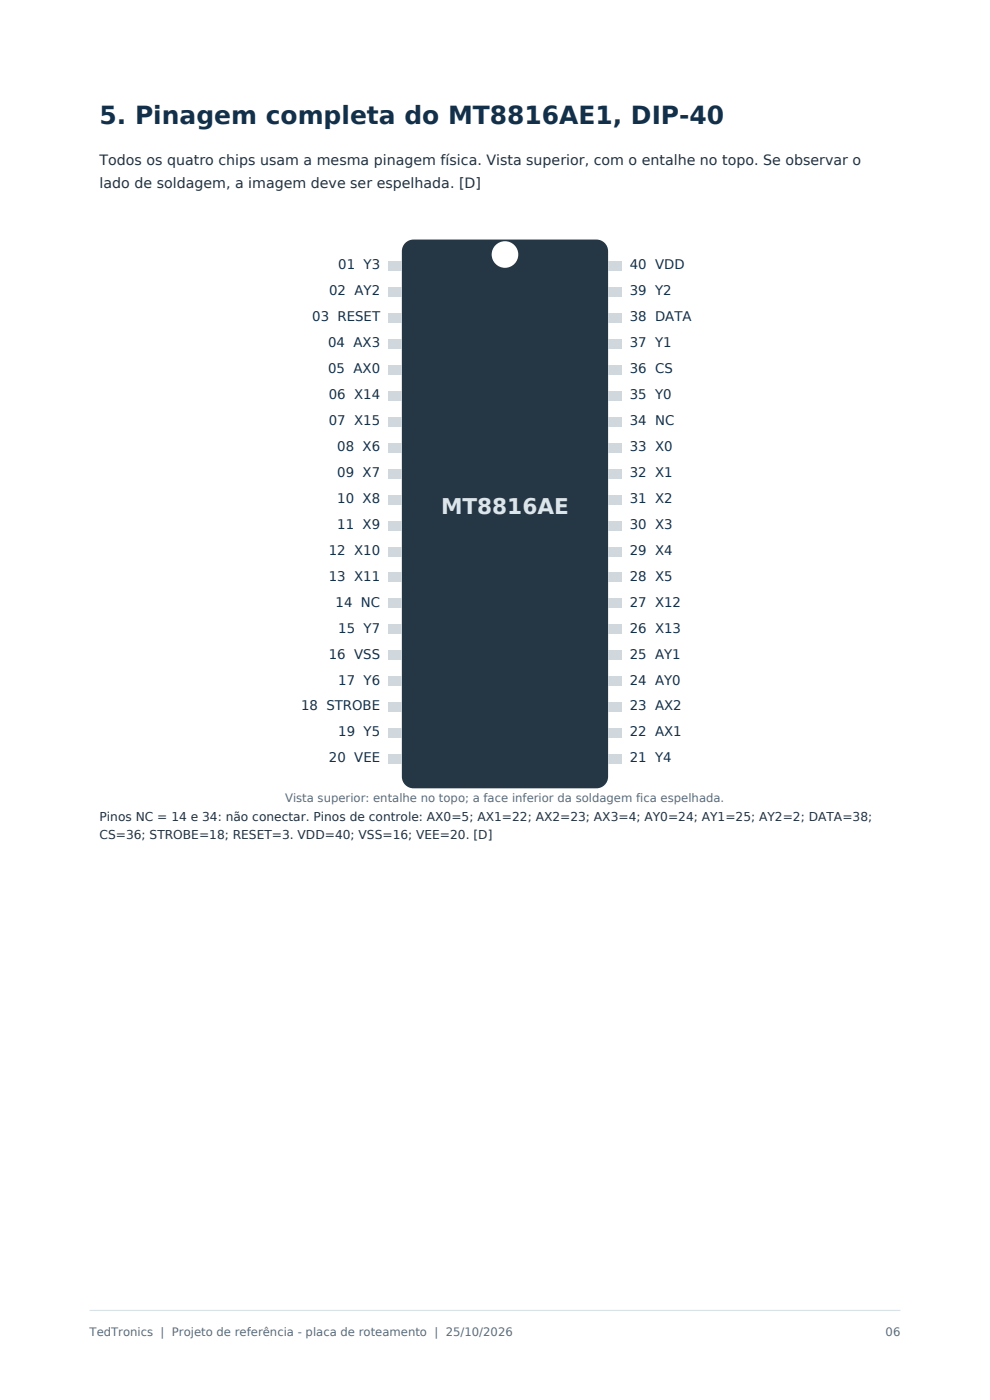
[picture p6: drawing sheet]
<svg xmlns="http://www.w3.org/2000/svg" width="210mm" height="297mm" viewBox="0 0 210 297" stroke-linecap="round" stroke-linejoin="round" font-family="sans-serif">
<defs><g id="words">
<text font-size="5.3" fill="#13304a" x="21.1" y="26.4">5. Pinagem completa do MT8816AE1, DIP-40</text>
<text font-size="4.6" fill="#dae6eb" x="93.5" y="109">MT8816AE</text>
<g font-size="3" fill="#23313f">
<text x="21.1" y="35.1">Todos os quatro chips usam a mesma pinagem física. Vista superior, com o entalhe no topo. Se observar o</text>
<text x="21.1" y="39.9">lado de soldagem, a imagem deve ser espelhada. [D]</text>
</g>
<g font-size="2.8" fill="#13304a">
<text x="71.8" y="57.2">01 Y3</text>
<text x="133.6" y="57.2">40 VDD</text>
<text x="69.8" y="62.7">02 AY2</text>
<text x="133.6" y="62.7">39 Y2</text>
<text x="66.2" y="68.2">03 RESET</text>
<text x="133.6" y="68.2">38 DATA</text>
<text x="69.6" y="73.7">04 AX3</text>
<text x="133.6" y="73.7">37 Y1</text>
<text x="69.6" y="79.2">05 AX0</text>
<text x="133.6" y="79.2">36 CS</text>
<text x="69.7" y="84.7">06 X14</text>
<text x="133.6" y="84.7">35 Y0</text>
<text x="69.7" y="90.2">07 X15</text>
<text x="71.5" y="95.7">08 X6</text>
<text x="133.6" y="90.2">34 NC</text>
<text x="133.6" y="95.7">33 X0</text>
<text x="71.5" y="101.2">09 X7</text>
<text x="133.6" y="101.2">32 X1</text>
<text x="71.5" y="106.7">10 X8</text>
<text x="133.6" y="106.7">31 X2</text>
<text x="71.5" y="112.2">11 X9</text>
<text x="133.6" y="112.2">30 X3</text>
<text x="69.7" y="117.7">12 X10</text>
<text x="133.6" y="117.7">29 X4</text>
<text x="69.7" y="123.2">13 X11</text>
<text x="133.6" y="123.2">28 X5</text>
<text x="71.2" y="128.7">14 NC</text>
<text x="133.6" y="128.7">27 X12</text>
<text x="71.8" y="134.2">15 Y7</text>
<text x="133.6" y="134.2">26 X13</text>
<text x="69.8" y="139.7">16 VSS</text>
<text x="133.6" y="139.7">25 AY1</text>
<text x="71.8" y="145.2">17 Y6</text>
<text x="133.6" y="145.2">24 AY0</text>
<text x="63.9" y="150.7">18 STROBE</text>
<text x="133.6" y="150.7">23 AX2</text>
<text x="69.8" y="161.7">20 VEE</text>
<text x="71.8" y="156.2">19 Y5</text>
<text x="133.6" y="156.2">22 AX1</text>
<text x="133.6" y="161.7">21 Y4</text>
</g>
<g font-size="2.6" fill="#23313f">
<text x="21.1" y="174.1">Pinos NC = 14 e 34: não conectar. Pinos de controle: AX0=5; AX1=22; AX2=23; AX3=4; AY0=24; AY1=25; AY2=2; DATA=38;</text>
<text x="21.1" y="178">CS=36; STROBE=18; RESET=3. VDD=40; VSS=16; VEE=20. [D]</text>
</g>
<g font-size="2.5" fill="#5b6d78">
<text x="60.5" y="170.1">Vista superior: entalhe no topo; a face inferior da soldagem fica espelhada.</text>
<text x="19" y="283.4">TedTronics | Projeto de referência - placa de roteamento | 25/10/2026</text>
<text x="187.9" y="283.4">06</text>
</g>
</g></defs>
<path d="M19 278h172" fill="none" stroke="#d9e3e7" stroke-width=".25"/>
<path d="M86.2 51.4l.9-.5 .6-.1h38.8a2.47 2.47 0 0 1 2.5 2.5v111.5a2.47 2.47 0 0 1-2.5 2.4h-38.8a2.47 2.47 0 0 1-2.5-2.4v-111.5a2.46 2.46 0 0 1 1-1.9z" fill-rule="evenodd" fill="#253744"/>
<circle cx="107.1" cy="54" r="2.82" fill="#fff"/>
<g fill="#d0d8de">
<path d="M82.4 55.4h2.8v2.1h-2.8z" fill-rule="evenodd"/>
<path d="M129 55.4h2.8v2.1h-2.8z" fill-rule="evenodd"/>
<path d="M82.4 60.9h2.8v2.1h-2.8z" fill-rule="evenodd"/>
<path d="M129 60.9h2.8v2.1h-2.8z" fill-rule="evenodd"/>
<path d="M82.4 66.4h2.8v2.1h-2.8z" fill-rule="evenodd"/>
<path d="M129 66.4h2.8v2.1h-2.8z" fill-rule="evenodd"/>
<path d="M82.4 71.9h2.8v2.1h-2.8z" fill-rule="evenodd"/>
<path d="M129 71.9h2.8v2.1h-2.8z" fill-rule="evenodd"/>
<path d="M82.4 77.4h2.8v2.1h-2.8z" fill-rule="evenodd"/>
<path d="M129 77.4h2.8v2.1h-2.8z" fill-rule="evenodd"/>
<path d="M82.4 82.9h2.8v2.1h-2.8z" fill-rule="evenodd"/>
<path d="M129 82.9h2.8v2.1h-2.8z" fill-rule="evenodd"/>
<path d="M82.4 88.4h2.8v2.1h-2.8z" fill-rule="evenodd"/>
<path d="M129 88.4h2.8v2.1h-2.8z" fill-rule="evenodd"/>
<path d="M82.4 93.9h2.8v2.1h-2.8z" fill-rule="evenodd"/>
<path d="M129 93.9h2.8v2.1h-2.8z" fill-rule="evenodd"/>
<path d="M82.4 99.4h2.8v2.1h-2.8z" fill-rule="evenodd"/>
<path d="M129 99.4h2.8v2.1h-2.8z" fill-rule="evenodd"/>
<path d="M82.4 104.9h2.8v2.2h-2.8z" fill-rule="evenodd"/>
<path d="M129 104.9h2.8v2.2h-2.8z" fill-rule="evenodd"/>
<path d="M82.4 110.4h2.8v2.2h-2.8z" fill-rule="evenodd"/>
<path d="M129 110.4h2.8v2.2h-2.8z" fill-rule="evenodd"/>
<path d="M82.4 115.9h2.8v2.2h-2.8z" fill-rule="evenodd"/>
<path d="M129 115.9h2.8v2.2h-2.8z" fill-rule="evenodd"/>
<path d="M82.4 121.4h2.8v2.2h-2.8z" fill-rule="evenodd"/>
<path d="M129 121.4h2.8v2.2h-2.8z" fill-rule="evenodd"/>
<path d="M82.4 126.9h2.8v2.2h-2.8z" fill-rule="evenodd"/>
<path d="M129 126.9h2.8v2.2h-2.8z" fill-rule="evenodd"/>
<path d="M82.4 132.5h2.8v2.1h-2.8z" fill-rule="evenodd"/>
<path d="M129 132.5h2.8v2.1h-2.8z" fill-rule="evenodd"/>
<path d="M82.4 138h2.8v2.1h-2.8z" fill-rule="evenodd"/>
<path d="M129 138h2.8v2.1h-2.8z" fill-rule="evenodd"/>
<path d="M82.4 143.5h2.8v2.1h-2.8z" fill-rule="evenodd"/>
<path d="M129 143.5h2.8v2.1h-2.8z" fill-rule="evenodd"/>
<path d="M82.4 149h2.8v2.1h-2.8z" fill-rule="evenodd"/>
<path d="M129 149h2.8v2.1h-2.8z" fill-rule="evenodd"/>
<path d="M82.4 154.5h2.8v2.1h-2.8z" fill-rule="evenodd"/>
<path d="M129 154.5h2.8v2.1h-2.8z" fill-rule="evenodd"/>
<path d="M82.4 160h2.8v2.1h-2.8z" fill-rule="evenodd"/>
<path d="M129 160h2.8v2.1h-2.8z" fill-rule="evenodd"/>
</g>
<use href="#words"/>
</svg>
